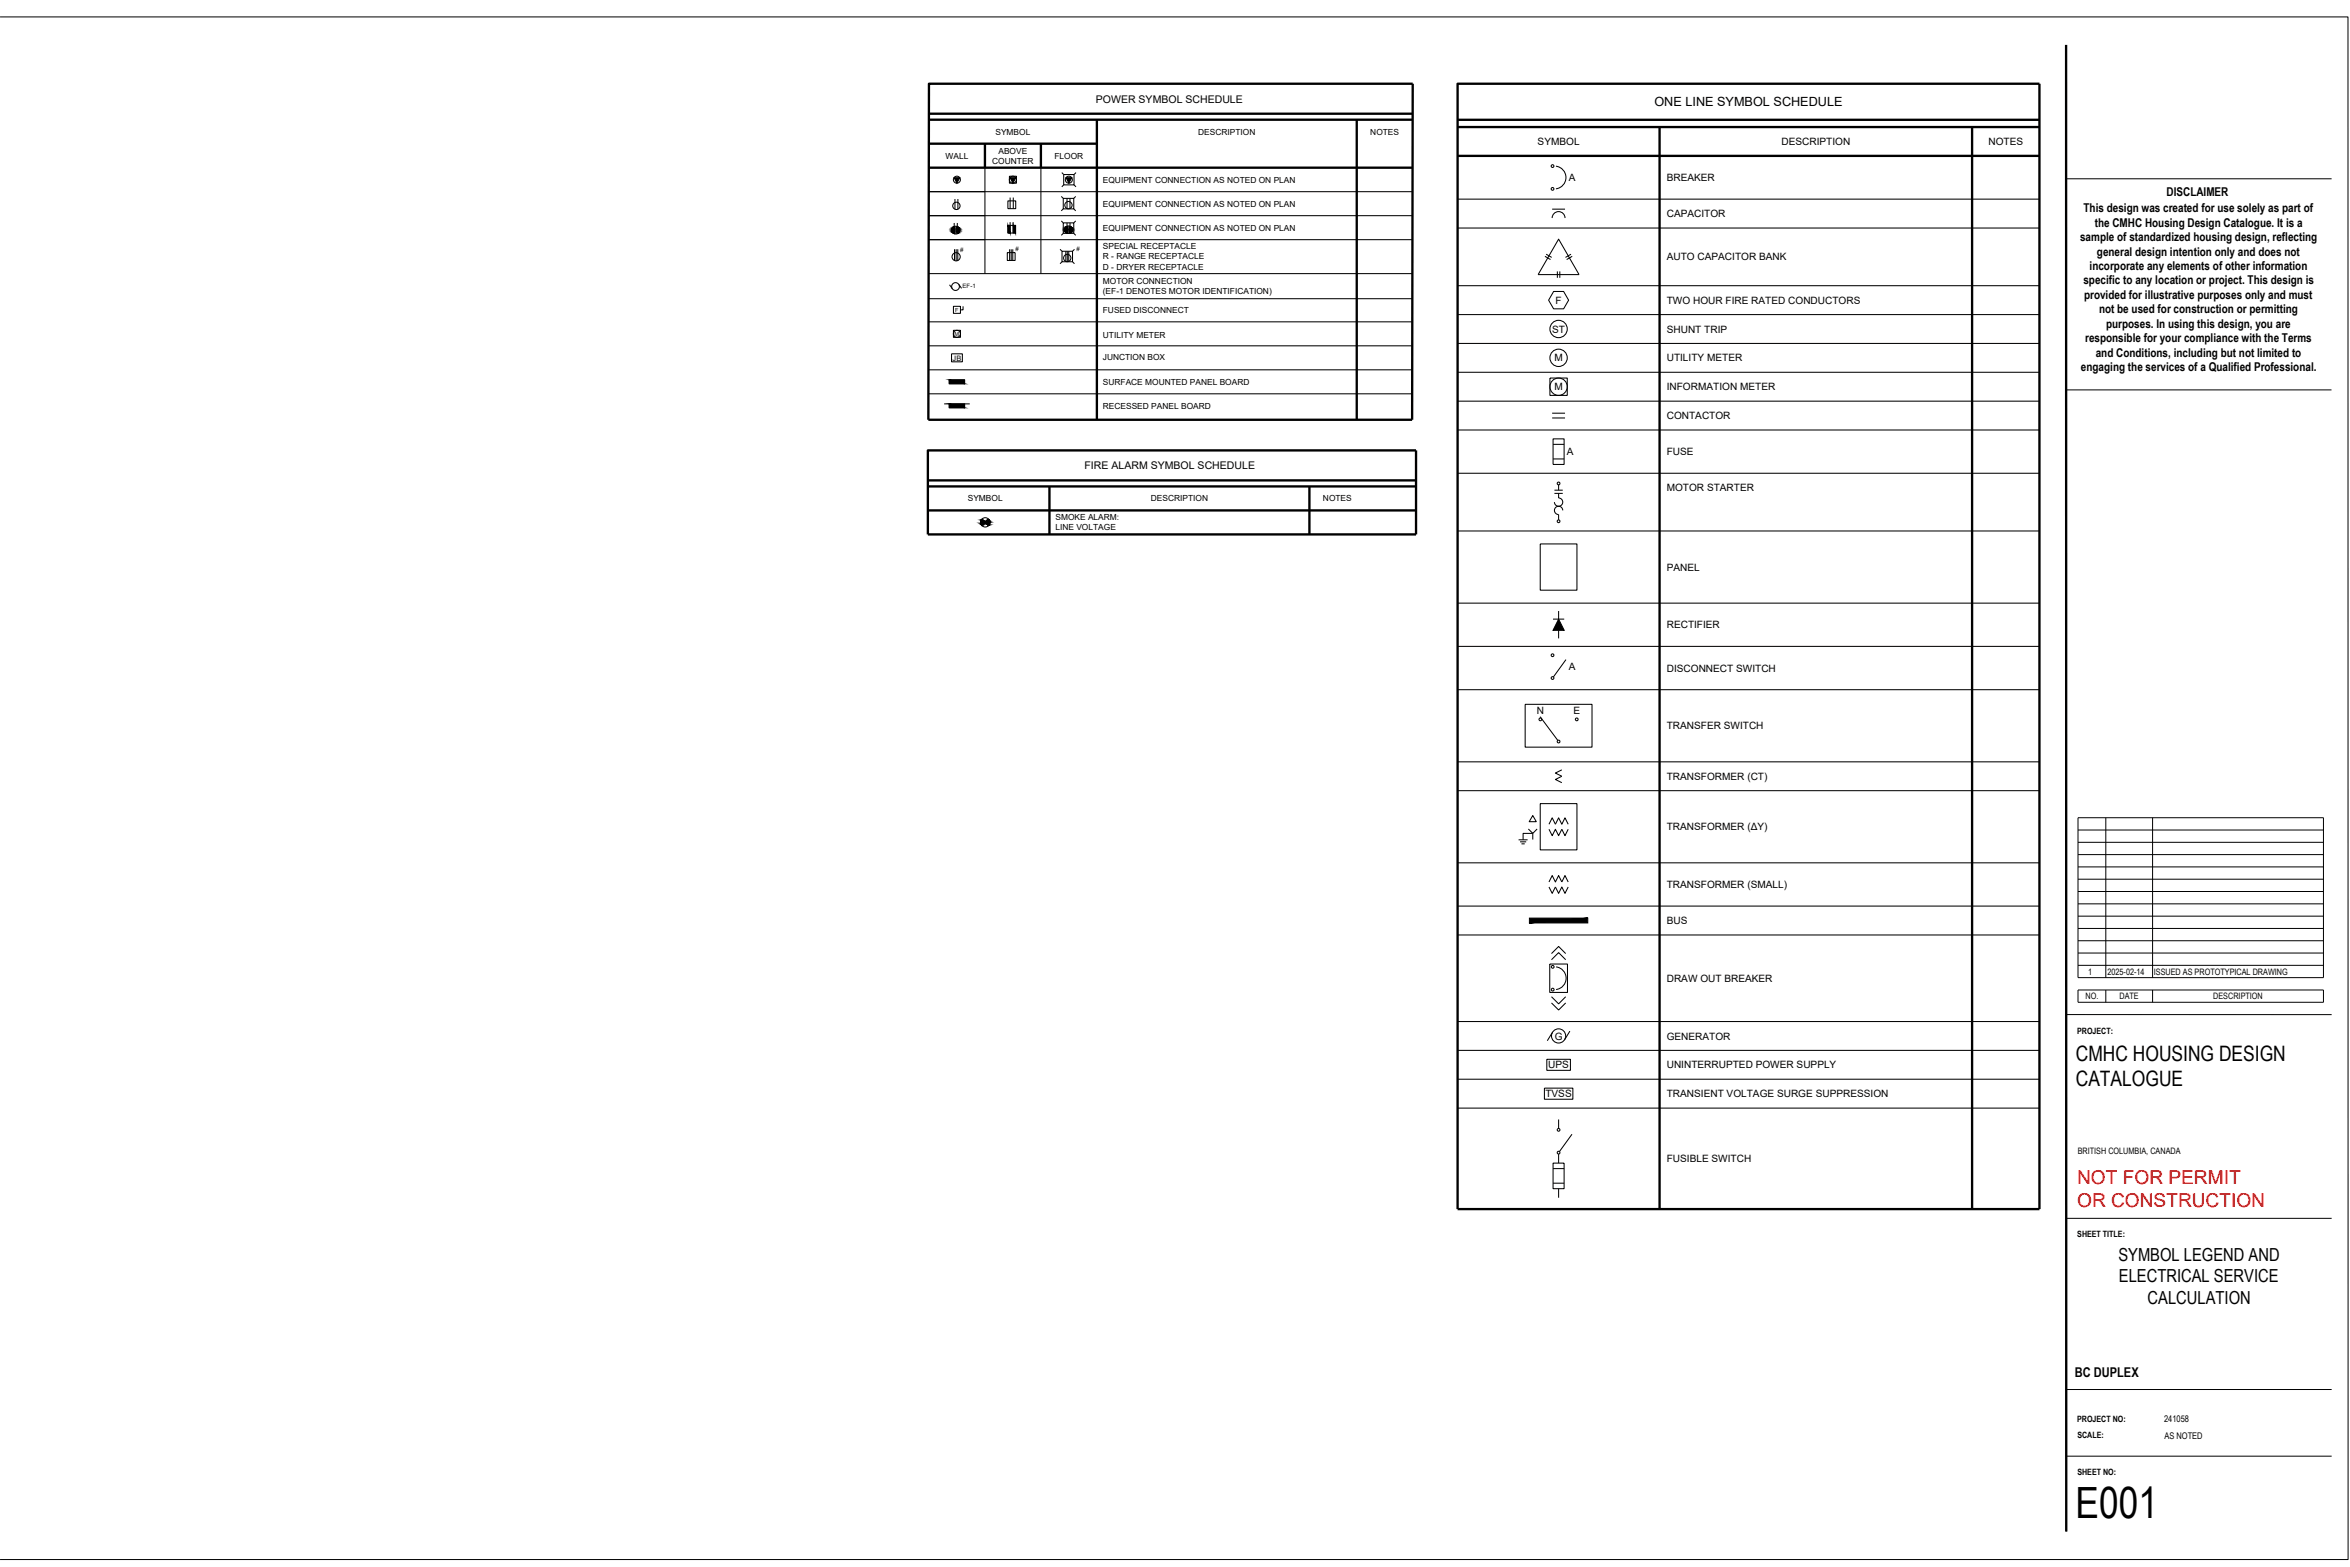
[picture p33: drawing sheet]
<svg xmlns="http://www.w3.org/2000/svg" width="914mm" height="610mm" viewBox="0 0 914 610" stroke-linecap="round" stroke-linejoin="round" font-family="sans-serif">
<defs><g id="words">
<text font-size="16.8" x="807.6" y="590.6">E001</text>
<g font-size="8.3">
<text x="807.7" y="412.7">CMHC HOUSING DESIGN</text>
<text x="807.7" y="422.3">CATALOGUE</text>
</g>
<g font-size="7.4" fill="#f00">
<text x="808.2" y="460.8">NOT FOR PERMIT</text>
<text x="808.2" y="469.7">OR CONSTRUCTION</text>
</g>
<g font-size="7">
<text x="824.3" y="490.5">SYMBOL LEGEND AND</text>
<text x="824.5" y="498.8">ELECTRICAL SERVICE</text>
<text x="835.7" y="507.2">CALCULATION</text>
</g>
<text font-size="5.2" x="807.4" y="535.6">BC DUPLEX</text>
<text font-size="4.9" x="643.8" y="41.4">ONE LINE SYMBOL SCHEDULE</text>
<g font-size="4.7">
<text x="843" y="76.3">DISCLAIMER</text>
<text x="810.7" y="82.5">This design was created for use solely as part of</text>
<text x="815.1" y="88.1">the CMHC Housing Design Catalogue. It is a</text>
<text x="809.4" y="93.8">sample of standardized housing design, reflecting</text>
<text x="815.9" y="99.4">general design intention only and does not</text>
<text x="813.1" y="105">incorporate any elements of other information</text>
<text x="810.7" y="110.7">specific to any location or project. This design is</text>
<text x="810.9" y="116.3">provided for illustrative purposes only and must</text>
<text x="816.7" y="121.9">not be used for construction or permitting</text>
<text x="819.5" y="127.6">purposes. In using this design, you are</text>
<text x="811.3" y="133.2">responsible for your compliance with the Terms</text>
<text x="815.5" y="138.8">and Conditions, including but not limited to</text>
<text x="809.7" y="144.5">engaging the services of a Qualified Professional.</text>
</g>
<g font-size="4.1">
<text x="426.4" y="39.9">POWER SYMBOL SCHEDULE</text>
<text x="422" y="182.5">FIRE ALARM SYMBOL SCHEDULE</text>
</g>
<g font-size="3.9">
<text x="598.3" y="56.4">SYMBOL</text>
<text x="693.2" y="56.4">DESCRIPTION</text>
<text x="773.7" y="56.4">NOTES</text>
<text x="610.4" y="70.4">A</text>
<text x="648.5" y="70.5">BREAKER</text>
<text x="648.5" y="84.5">CAPACITOR</text>
<text x="648.5" y="101.3">AUTO CAPACITOR BANK</text>
<text x="605.3" y="118.2">F</text>
<text x="648.5" y="118.2">TWO HOUR FIRE RATED CONDUCTORS</text>
<text x="603.9" y="129.4">ST</text>
<text x="648.5" y="129.4">SHUNT TRIP</text>
<text x="604.8" y="140.6">M</text>
<text x="648.5" y="140.6">UTILITY METER</text>
<text x="604.8" y="151.8">M</text>
<text x="648.5" y="151.8">INFORMATION METER</text>
<text x="648.5" y="163.1">CONTACTOR</text>
<text x="609.7" y="177">A</text>
<text x="648.5" y="177.1">FUSE</text>
<text x="648.5" y="191.1">MOTOR STARTER</text>
<text x="648.5" y="222">PANEL</text>
<text x="648.5" y="244.5">RECTIFIER</text>
<text x="610.4" y="260.7">A</text>
<text x="648.5" y="261.3">DISCONNECT SWITCH</text>
<text x="598" y="277.9">N</text>
<text x="612.2" y="277.9">E</text>
<text x="648.5" y="283.7">TRANSFER SWITCH</text>
<text x="648.5" y="303.4">TRANSFORMER (CT)</text>
<text x="648.5" y="323">TRANSFORMER (ΔY)</text>
<text x="648.5" y="345.5">TRANSFORMER (SMALL)</text>
<text x="648.5" y="359.5">BUS</text>
<text x="648.5" y="382">DRAW OUT BREAKER</text>
<text x="604.9" y="404.4">G</text>
<text x="648.5" y="404.4">GENERATOR</text>
<text x="602.4" y="415.6">UPS</text>
<text x="648.5" y="415.6">UNINTERRUPTED POWER SUPPLY</text>
<text x="601.3" y="426.9">TVSS</text>
<text x="648.5" y="426.9">TRANSIENT VOLTAGE SURGE SUPPRESSION</text>
<text x="648.5" y="452.1">FUSIBLE SWITCH</text>
</g>
<g font-size="3.6">
<text x="842.1" y="553.3">241058</text>
<text x="842.2" y="559.9">AS NOTED</text>
</g>
<g font-size="3.4">
<text x="812.6" y="379.2">1</text>
<text x="820" y="379.2">2025-02-14</text>
<text x="838.1" y="379.2">ISSUED AS PROTOTYPICAL DRAWING</text>
<text x="811.5" y="388.8">NO.</text>
<text x="824.7" y="388.8">DATE</text>
<text x="861.2" y="388.8">DESCRIPTION</text>
<text x="808.2" y="402.1">PROJECT:</text>
<text x="808.5" y="449.1">BRITISH COLUMBIA, CANADA</text>
<text x="808.3" y="481.4">SHEET TITLE:</text>
<text x="808.2" y="553.2">PROJECT NO:</text>
<text x="808.3" y="559.5">SCALE:</text>
<text x="808.3" y="573.7">SHEET NO:</text>
</g>
<g font-size="3.3">
<text x="387.3" y="52.4">SYMBOL</text>
<text x="466.2" y="52.4">DESCRIPTION</text>
<text x="533.2" y="52.4">NOTES</text>
<text x="388.5" y="59.8">ABOVE</text>
<text x="367.9" y="61.7">WALL</text>
<text x="386.1" y="63.7">COUNTER</text>
<text x="410.3" y="61.7">FLOOR</text>
<text x="429.1" y="71.1">EQUIPMENT CONNECTION AS NOTED ON PLAN</text>
<text x="429.1" y="80.4">EQUIPMENT CONNECTION AS NOTED ON PLAN</text>
<text x="429.1" y="89.7">EQUIPMENT CONNECTION AS NOTED ON PLAN</text>
<text x="429.1" y="96.9">SPECIAL RECEPTACLE</text>
<text x="429.1" y="100.9">R - RANGE RECEPTACLE</text>
<text x="429.1" y="104.9">D - DRYER RECEPTACLE</text>
<text x="429.1" y="110.3">MOTOR CONNECTION</text>
<text x="429.1" y="114.3">(EF-1 DENOTES MOTOR IDENTIFICATION)</text>
<text x="429.1" y="121.7">FUSED DISCONNECT</text>
<text x="429.1" y="131.3">UTILITY METER</text>
<text x="429.1" y="140.2">JUNCTION BOX</text>
<text x="429.1" y="149.7">SURFACE MOUNTED PANEL BOARD</text>
<text x="429.1" y="159">RECESSED PANEL BOARD</text>
<text x="376.6" y="195.1">SYMBOL</text>
<text x="447.8" y="195.1">DESCRIPTION</text>
<text x="514.8" y="195.1">NOTES</text>
<text x="410.7" y="202.5">SMOKE ALARM:</text>
<text x="410.7" y="206.3">LINE VOLTAGE</text>
</g>
<text font-size="2.9" x="370.7" y="140.3">JB</text>
<g font-size="2.3">
<text x="373.7" y="98">#</text>
<text x="395.1" y="97.8">#</text>
<text x="418.8" y="97.8">#</text>
<text x="374.6" y="112.1">EF-1</text>
</g>
<g font-size="2.2">
<text x="371.7" y="121.3">F</text>
<text x="371.5" y="130.7">M</text>
</g>
</g></defs>
<!-- layer: X-border_|G-ANNO-TTLB -->
<path d="M803.9 17.5l.1 578.3" fill="none" stroke="#000" stroke-width=".91" stroke-linecap="butt"/>
<!-- layer: X-border_|G-ANNO-TTLB-THIN -->
<g fill="none" stroke="#000" stroke-width=".39">
<path d="M0 6.6h913.6l.1 600.1h-913.7M804 69.6h103.2M804 151.7h103.2M808.6 318.1h95.5v62.2h-95.5zM819.4 318.1v62.2M837.6 318.1v62.2M808.6 322.9h95.5M808.6 327.7h95.5M808.6 332.5h95.5M808.6 337.2h95.5M808.6 342h95.5M808.6 346.8h95.5"/>
<path d="M808.6 351.6h95.5M808.6 356.4h95.5M808.6 361.2h95.5M808.6 366h95.5M808.6 370.8h95.5M808.6 375.5h95.5M804 394.7h103.3M808.6 385.1h95.5v4.8h-95.5zM819.4 385.1v4.8M837.6 385.1v4.8M804 474h103.3M804 540.6h103.3"/>
<path d="M804 566.5h103.3"/>
</g>
<!-- layer: X-border_|G-ANNO-TTLB-MEDM -->
<path d="M804 18v577.8" fill="none" stroke="#000" stroke-width=".39"/>
<!-- layer: E-PWR -->
<g fill="#000" stroke="#000" stroke-width=".39">
<path d="M371.2 69.1h2.3l-1.2 2.2zM393 69.1h2.2l-1.1 2.2zM414.8 69.1h2.2l-1.1 2.2zM371 90.8l.3 .1zM371 88.3l.3-.2zM372.5 88.1l.2 .2zM372.5 90.6h.5zM415 90.5l.2 .2zM415 88.2l.2-.2zM416.3 88l.3 .2zM416.3 90.4h.5z"/>
<path d="M371 88.3l.3 .2zM370.8 88.5h.5z"/>
<path d="M370.8 88.5l.5 .2v-.2zM370.8 88.5l.5 .2h-.7z"/>
<path d="M370.6 88.7l.7 .3v-.3zM370.6 88.7l.7 .3h-.8z"/>
<path d="M370.5 89l.8 .2v-.2zM370.5 89l.8 .2h-.9z"/>
<path d="M370.4 89.2l.9 .3v-.3zM370.4 89.2l.9 .3h-.9z"/>
<path d="M370.4 89.5l.9 .3v-.3zM370.4 89.5l.9 .3h-.9z"/>
<path d="M370.4 89.8l.9 .3v-.3zM370.4 89.8l.9 .3h-.8z"/>
<path d="M370.5 90.1l.8 .3v-.3zM370.5 90.1l.8 .3h-.7z"/>
<path d="M370.6 90.4l.7 .2v-.2zM370.6 90.4l.7 .2z"/>
<path d="M370.8 90.6l.5 .2zM370.8 90.6l.5 .2z"/>
<path d="M372.5 90.6l.2 .2zM372.5 90.8h.2z"/>
<path d="M372.5 88.3l.5 .2zM372.5 88.3l.5 .2z"/>
<path d="M372.5 88.5l.6 .2zM372.5 88.5l.6 .2h-.6z"/>
<path d="M372.5 88.7l.8 .3-.2-.3zM372.5 88.7l.8 .3h-.8z"/>
<path d="M372.5 90.4l.5 .2 .1-.2zM372.5 90.4l.5 .2z"/>
<path d="M372.5 89l.9 .2-.1-.2zM372.5 89l.9 .2h-.9z"/>
<path d="M372.5 90.1l.6 .3 .2-.3zM372.5 90.1l.6 .3h-.6z"/>
<path d="M372.5 89.2l.9 .3v-.3zM372.5 89.2l.9 .3h-.9z"/>
<path d="M372.5 89.8l.8 .3 .1-.3zM372.5 89.8l.8 .3h-.8z"/>
<path d="M372.5 89.5l.9 .3v-.3zM372.5 89.5l.9 .3h-.9z"/>
<path d="M392.2 87.7l.8 3v-3zM392.2 87.7l.8 3h-.8z"/>
<path d="M394.2 87.7l1 3v-3zM394.2 87.7l1 3h-1z"/>
<path d="M415 88.2l.2 .1zM414.7 88.3h.5z"/>
<path d="M414.7 88.3l.5 .3zM414.7 88.3l.5 .3h-.6z"/>
<path d="M414.6 88.6l.6 .2v-.2zM414.6 88.6l.6 .2h-.8z"/>
<path d="M414.4 88.8l.8 .3v-.3zM414.4 88.8l.8 .3h-.8z"/>
<path d="M414.4 89.1l.8 .2v-.2zM414.4 89.1l.8 .2h-.9z"/>
<path d="M414.3 89.3l.9 .3v-.3zM414.3 89.3l.9 .3h-.8z"/>
<path d="M414.4 89.6l.8 .3v-.3zM414.4 89.6l.8 .3h-.8z"/>
<path d="M414.4 89.9l.8 .2v-.2zM414.4 89.9l.8 .2z"/>
<path d="M414.6 90.1l.6 .3v-.3zM414.6 90.1l.6 .3z"/>
<path d="M414.7 90.4l.5 .1zM414.7 90.4l.5 .1z"/>
<path d="M416.3 90.4l.3 .1zM416.3 90.5h.3z"/>
<path d="M416.3 88.2l.5 .1zM416.3 88.2l.5 .1z"/>
<path d="M416.3 88.3l.7 .3zM416.3 88.3l.7 .3h-.7z"/>
<path d="M416.3 88.6l.8 .2-.1-.2zM416.3 88.6l.8 .2h-.8z"/>
<path d="M416.3 90.1l.5 .3 .2-.3zM416.3 90.1l.5 .3h-.5z"/>
<path d="M416.3 88.8l.9 .3-.1-.3zM416.3 88.8l.9 .3h-.9z"/>
<path d="M416.3 89.9l.7 .2 .1-.2zM416.3 89.9l.7 .2h-.7z"/>
<path d="M416.3 89.1l.9 .2v-.2zM416.3 89.1l.9 .2h-.9z"/>
<path d="M416.3 89.6l.8 .3 .1-.3zM416.3 89.6l.8 .3h-.8z"/>
<path d="M416.3 89.3l.9 .3v-.3zM416.3 89.3l.9 .3h-.9z"/>
<path d="M369.4 147.8l5.9 1.5v-1.5zM369.4 147.8l5.9 1.5h-5.9z"/>
<path d="M369.4 157.1l5.9 1.5v-1.5zM369.4 157.1l5.9 1.5h-5.9z"/>
</g>
<g fill="none" stroke="#000" stroke-width=".4">
<path d="M371.6 77.4v4M372.7 77.4v4M392.2 78.1h3v3.1h-3zM392.8 68.6h2.7v2.7h-2.7zM393 76.9v4.3M394.3 76.9v4.3M412.9 76.4l.8 .8M413.2 67.1l.7 .8M413.7 77.2h4.1v4.1h-4.1zM413.9 67.9h4v4h-4zM413.9 71.9l-.7 .8M415.2 77.2v3.9"/>
<path d="M416.3 77.2v3.9M417.9 71.9l.8 .8M418.6 76.4l-.8 .8M418.7 67.1l-.8 .8M371.3 86.7v4.2M371.4 97v4.4M372 97v4.5M372.5 86.7v4.2M372.7 97v4.4M391.9 98.3h3.1v3h-3.1zM392.2 87.7h3v3h-3zM392.9 97v4.3"/>
<path d="M393 86.4v4.3M393.5 97v4.3M394.1 97v4.3M394.2 86.4v4.3M412.5 97l.7 .7M413 85.9l.7 .8M413.2 97.7h4.1v4.1h-4.1zM413.7 86.7h4.1v4.1h-4.1zM413.7 81.3l-.8 .7M413.7 90.8l-.7 .7M413.8 89.3h3.9M414.7 97.7v4.1"/>
<path d="M415.2 86.7v4M415.3 97.7v4.1M415.9 97.7v4.1M416.3 86.7v4M417.8 81.3l.8 .7M417.8 90.8l.8 .7M418.1 97l-.8 .7M418.6 85.9l-.8 .8M369.5 110.8l1.1 1.6M371 119.2h2.7v2.7h-2.7zM373 110.6l1.2 1.6M374.7 119.2v1.3h-1"/>
<path d="M413.2 101.8l-.7 .8M417.3 101.8l.8 .8M370.2 137.6h4.3v3.2h-4.3zM371 128.5h2.7v2.7h-2.7zM367.4 157.1h9.9M369.4 147.8h5.9v1.5h-5.9zM369.4 157.1v1.5h5.9v-1.5"/>
<circle cx="372.3" cy="69.9" r="1.37"/>
<circle cx="394.1" cy="69.9" r="1.37"/>
<circle cx="415.7" cy="79.8" r="1.43"/>
<circle cx="415.9" cy="69.9" r="1.37"/>
<circle cx="371.9" cy="89.5" r="1.51"/>
<circle cx="372" cy="99.9" r="1.6"/>
<circle cx="372.1" cy="80.1" r="1.43"/>
<circle cx="415.8" cy="89.3" r="1.43"/>
<circle cx="371.8" cy="111.5" r="1.51"/>
<circle cx="415.3" cy="100.4" r="1.43"/>
<circle cx="372.3" cy="129.9" r="1.37"/>
</g>
<!-- layer: B -->
<path d="M361.5 74.6h188.2M383.2 65.2v41.2M405 65.2v41.2M361.5 93.2h188.2M361.5 83.9h188.2M361.5 116.2h188.2M361.5 106.4h188.2M361.5 125.2h188.2M361.5 134.5h188.2M361.5 143.9h188.2M361.5 153.2h188.2" fill="none" stroke="#000" stroke-width=".4"/>
<g fill="none" stroke="#000" stroke-width=".91" stroke-linecap="butt">
<path d="M361.5 32.6h188.2l-.2 130.7h-188.3zM361.5 55.9h65.3M361.5 46.6h188.2M361.5 44.2h188.2M383.2 55.9v9.3M405 55.9v9.3M426.8 46.6v116.5M527.9 46.6v116.7M361.5 65.2h188.2M361 175.2h190v32.7h-190zM361 198.6h190M361 189.2h190"/>
<path d="M361 186.9h190M408.3 189.2v18.7M509.5 189.2v18.7"/>
</g>
<!-- layer: OneLineSymbolLegend|E-PWR -->
<g fill="none" stroke="#000" stroke-width=".4">
<path d="M605.4 64.7a4.4 4.4 0 0 1 3.9 4.4 4.4 4.4 0 0 1-3.9 4.4M601.2 99.7l2.1 1.3M601.6 98.9l2.2 1.2M603.9 81.4h5.1M603.9 84.8a2.51 2.51 0 0 1 2.6-2.5 2.51 2.51 0 0 1 2.5 2.5M606.5 93l7.9 13.8h-15.9zM611.3 98.9l-2.2 1.2M611.8 99.7l-2.2 1.3M604.5 113.4h3.9l2 3.4-2 3.3h-3.9l-1.9-3.3zM606 105.6v2.5M606.9 105.6v2.5M603.1 147.1h6.7v6.7h-6.7z"/>
<path d="M603.9 160.7h5.1M603.9 162.6h5.1M604.3 170.7h4.3v10h-4.3zM604.3 178.5h4.3M604.3 172.9h4.3M604.8 190.7h3.3M604.8 191.9h3.3M606.5 193.7a1.62 1.62 0 0 1 1.6 1.6 1.62 1.62 0 0 1-1.6 1.7 1.62 1.62 0 0 1-1.7-1.7M606.5 188.6v2.1M606.5 191.9v1.8M608.1 198.6a1.62 1.62 0 0 0-1.6-1.7 1.62 1.62 0 0 0-1.7 1.7 1.62 1.62 0 0 0 1.7 1.6v2M599.3 211.6h14.3v18h-14.3z"/>
<path d="M606.5 237.7v3.2M604.3 240.9h4.3M606.5 245.2v3.1M609.3 256.6l-4.9 6.8M593.4 274h26.1v16.7h-26.1zM599.3 278.8l6.8 9.2M607.7 299.5l-2.5 1.2 2.5 1.3-2.5 1.2 2.5 1.3M596.4 317.3l1.4 2.4h-2.8zM599.3 312.6h14.3v18h-14.3zM590.9 326.7h3.5M591.5 327.5h2.4M592 328.3h1.3"/>
<path d="M594.7 322.5l1.7 1.7 1.7-1.7M596.4 326.6v-2.4h-3.8v2.5M602.7 320.7l1.3-2.5 1.2 2.5 1.3-2.5 1.2 2.5 1.2-2.5 1.3 2.5M602.7 322.6l1.3 2.5 1.2-2.5 1.3 2.5 1.2-2.5 1.2 2.5 1.3-2.5M602.7 345.1l1.3 2.4 1.2-2.4 1.3 2.4 1.2-2.4 1.2 2.4 1.3-2.4M602.7 343.1l1.3-2.5 1.2 2.5 1.3-2.5 1.2 2.5 1.2-2.5 1.3 2.5M603 375h6.9v11.1h-6.9zM603.7 373.4l2.8-2.8 2.7 2.8M603.7 371l2.8-2.8 2.7 2.8M605.5 376.1a4.4 4.4 0 0 1 3.9 4.4 4.4 4.4 0 0 1-3.9 4.4M603.7 387.8l2.8 2.7 2.7-2.7M603.7 390.2l2.8 2.7 2.7-2.7"/>
<path d="M601.9 412.1h9.2v4.3h-9.2zM604.1 401.6l-2 3.3M610.8 401.1l-2 3.4M600.9 423.3h11.1v4.3h-11.1zM606.5 435.5v3.5M604.3 452.5h4.3v9.9h-4.3zM604.3 454.6h4.3M606.5 449v3.5M611.7 441.2l-4.9 6.8M604.3 460.3h4.3M606.5 462.4v3.5"/>
<circle cx="604.1" cy="64.6" r=".54"/>
<circle cx="604.1" cy="73.5" r=".54"/>
<circle cx="606.5" cy="128" r="3.4"/>
<circle cx="606.5" cy="139.2" r="3.4"/>
<circle cx="606.5" cy="150.4" r="3.4"/>
<circle cx="606.5" cy="188.1" r=".54"/>
<circle cx="606.5" cy="202.8" r=".54"/>
<circle cx="604.1" cy="254.9" r=".54"/>
<circle cx="599.4" cy="279.9" r=".54"/>
<circle cx="604.1" cy="263.8" r=".54"/>
<circle cx="613.5" cy="279.9" r=".54"/>
<circle cx="606.5" cy="288.5" r=".54"/>
<circle cx="604.2" cy="376.1" r=".54"/>
<circle cx="604.2" cy="385" r=".54"/>
<circle cx="606.5" cy="403" r="2.76"/>
<circle cx="606.5" cy="439.5" r=".54"/>
<circle cx="606.5" cy="448.4" r=".54"/>
</g>
<g fill="#000" stroke="#000" stroke-width=".39">
<path d="M606.5 240.9l2.1 4.3h-4.3z"/>
<path d="M595.1 357.2v1.9l22.7-1.9zM595.1 359.1l22.7-1.9v1.9z"/>
</g>
<!-- layer: OneLineSymbolLegend|B -->
<g fill="none" stroke="#000" stroke-width=".4">
<path d="M567.2 77.5h226.4M567.2 88.7h226.4M567.2 111.1h226.4M567.2 133.6h226.4M567.2 122.4h226.4M567.2 156.1h226.4M567.2 144.8h226.4M567.2 167.3h226.4M567.2 184.1h226.4M567.2 206.6h226.4M567.2 234.6h226.4M567.2 251.5h226.4"/>
<path d="M567.2 268.3h226.4M567.2 296.4h226.4M567.2 307.6h226.4M567.2 335.7h226.4M567.2 352.5h226.4M567.2 363.7h226.4M567.2 397.4h226.4M567.2 408.6h226.4M567.2 419.8h226.4M567.2 431.1h226.4"/>
</g>
<path d="M567.2 32.6h226.4v437.8h-226.4zM567.2 49.4h226.4M567.2 46.6h226.4M645.8 49.4v421M767.4 49.4v421M567.2 60.6h226.4" fill="none" stroke="#000" stroke-width=".91" stroke-linecap="butt"/>
<!-- layer: E-SAFE -->
<g fill="#000" stroke="#000" stroke-width=".39">
<path d="M381.9 204.3h.4l-.2 .2zM382.1 202l.2 .2h-.4zM384.4 204.2h.5zM384.7 202l.1 .2h-.3z"/>
<path d="M381.9 202.2l.6 .2zM381.9 202.2l.6 .2h-.7z"/>
<path d="M381.8 202.4l1 .3-.3-.3zM381.8 202.4l1 .3h-1.1z"/>
<path d="M381.8 204l.5 .3 .2-.3zM381.8 204l.5 .3z"/>
<path d="M381.7 202.7l1.4 .2-.3-.2zM381.7 202.7l1.4 .2h-1.5z"/>
<path d="M381.7 203.8l.8 .2 .3-.2zM381.7 203.8l.8 .2h-.7z"/>
<path d="M381.6 202.9l1.8 .3-.3-.3zM381.6 202.9l1.8 .3h-1.8z"/>
<path d="M381.6 203.5l1.2 .3 .3-.3zM381.6 203.5l1.2 .3h-1.1z"/>
<path d="M381.6 203.2l1.5 .3 .3-.3zM381.6 203.2l1.5 .3h-1.5z"/>
<path d="M384.4 204.2l.4 .1zM384.5 204.3h.3l-.1 .2z"/>
<path d="M384.5 202.2h.4zM384.5 202.2h.4z"/>
<path d="M384.4 202.2l.7 .3-.2-.3zM384.4 202.2l.7 .3h-1z"/>
<path d="M384.1 202.5l1 .4v-.4zM384.1 202.5l1 .4h-1.4z"/>
<path d="M384.1 203.9l.8 .3 .2-.3zM384.1 203.9l.8 .3z"/>
<path d="M383.7 202.9l1.5 .3-.1-.3zM383.4 203.2l.3-.3 1.5 .3z"/>
<path d="M383.7 203.6l1.4 .3v-.3zM383.7 203.6l1.4 .3h-1z"/>
<path d="M383.4 203.2l1.7 .4 .1-.4zM383.4 203.2l1.7 .4h-1.4z"/>
</g>
<g fill="none" stroke="#000" stroke-width=".4">
<path d="M382.1 202l2.6 2.5M384.7 202l-2.6 2.5"/>
<circle cx="383.4" cy="203.2" r="1.81"/>
</g>
<use href="#words"/>
</svg>
